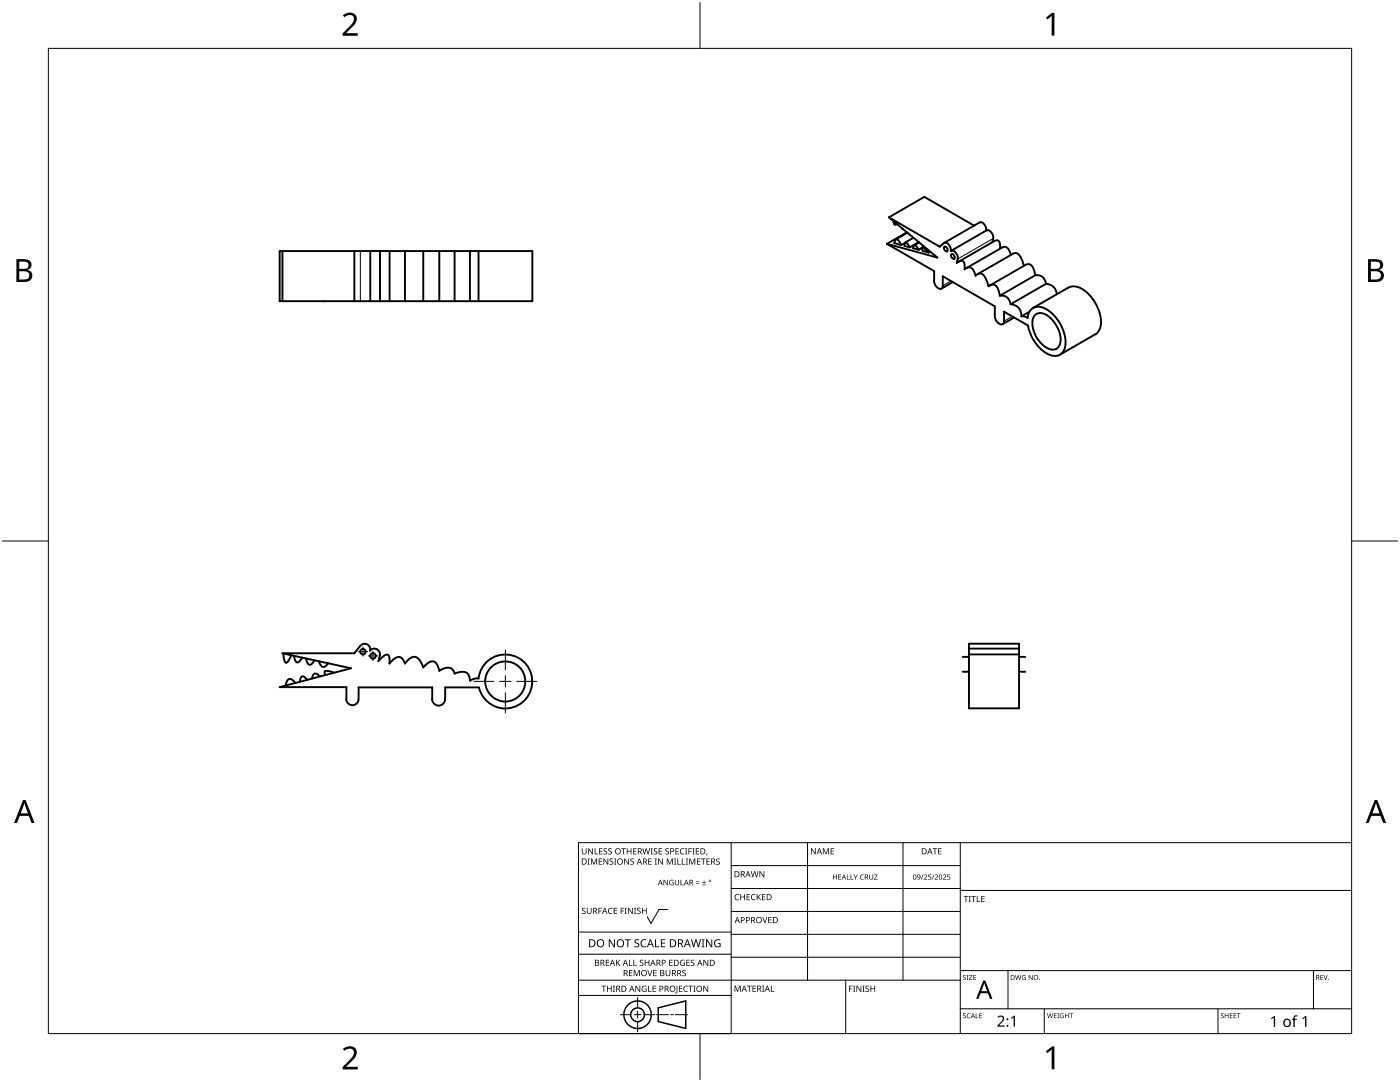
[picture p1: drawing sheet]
<svg xmlns="http://www.w3.org/2000/svg" width="279mm" height="216mm" viewBox="0 0 279 216" stroke-linecap="round" stroke-linejoin="round" font-family="sans-serif">
<g fill="none" stroke="#000" stroke-width=".38">
<path d="M55.8 50.1h50.4v10h-50.4zM56.4 50.1v10M70.7 50.1v10M73.9 50.1v10M75.8 50.1v10M77.8 50.1v10M80.8 50.1v10M84.5 50.1v10M87.7 50.1v10M90.7 50.1v10M93.8 50.1v10M95.5 50.1v10"/>
<path d="M177 48.7l9.4 5.4v1.8M177.4 43.4l9.7 8-10.1-2.7M177.4 43.4l7.1-4.1 9.9 5.7M177.4 43.4l10.2 5.8 .8-.7a1.3 1.3 0 0 1 1.3 1.6h.1a1.31 1.31 0 0 1 1.3 1.6l-.2 .8 .4-.3M178.3 44.1l.2 .7 .4-.1M178.7 47.9l.1-.2a.85 .85 0 0 1 .8 .7l.3 .5-1.4-.4zM179 44.7l-.3 .1M180 45.5l.3 .3M180.6 48.5l-.7 .4M180.7 48.4l.4 .2 .5 .8-1.1-.3zM181 46.4l-4 2.3M181.1 46.4l-2.3 1.3"/>
<path d="M182.3 47.4l-1.6 1M182.4 49h.3l.6 .8-1.1-.3zM183.4 48.3l-1.8 1.1M183.4 48.4l-.9 .5M184 49.5l-.7 .3M184 49.4l.3 .1 1.1 .9-1.3-.3zM184.4 49.2l-.4 .2M185.7 50.2l-.3 .2M186.4 55.9a1.59 1.59 0 0 0 1.5 1.7l.2-.5M188.1 57v-1.9l10.4 6 .1 2.2a1.49 1.49 0 0 0 1.5 1.4l.3-.6M188.5 49.2a.61 .61 0 0 1 .5 1 .64 .64 0 0 1-.5-1zM189.9 50.7a.64 .64 0 0 1 .5 .9 .61 .61 0 0 1-.5-.9z"/>
<path d="M190.2 56.3l-2.3 1.3M191.3 52.2l.7-.2a1.48 1.48 0 0 1 .5 1.8l.4-.3M192.9 53.5a1.05 1.05 0 0 1 1.6 .9l.2 .6 .3-.2a.96 .96 0 0 1 1.5 .3l.8 2 .2-.1M195.5 44.4a1.29 1.29 0 0 1 1.4 1.4l-.1 .2M195.5 44.4l-7 4.1M197.5 57a1.05 1.05 0 0 1 1.7 .7l.3 1.3M198.2 47.6a1.41 1.41 0 0 0-1.3-1.6l-7.1 4M198.2 47.6l-.2 .7M199.5 59a1.82 1.82 0 0 1 2.2 1.7M199.6 49.6a1.42 1.42 0 0 0-.5-1.6l-.8 .2-7 4M201.7 50.9a1.62 1.62 0 0 0-1.4-1.6l-7.4 4.2M204.3 53a3.8 3.8 0 0 0-1.4-2.5l-.7 .1-7.1 4.1"/>
<path d="M206.6 54.9a2.55 2.55 0 0 0-1.2-2.2l-.8 .2-7.1 4.1M206.6 54.9a1.82 1.82 0 0 1 2.2 1.7M206.6 54.9l-7.1 4.1M208.8 56.6a2.18 2.18 0 0 1 2.1 2.1M208.8 56.6l-7.1 4.1M213.2 57.4a3.2 3.2 0 0 1 3.7 .9 8 8 0 0 1 2.7 7l-.5 1.1-.5 .3-7 4.1M213.2 57.4l-7 4M64.7 60.1v.1M201.7 60.7a2.22 2.22 0 0 1 2.2 2.4M202.4 63.4l-2.3 1.3M203.9 63.1l.7 .1 .5 .3M205.1 63.5a2.23 2.23 0 0 1 1.1-2 2.23 2.23 0 0 1 2.3 0 8 8 0 0 1 4 7.9 2.14 2.14 0 0 1-3.3 1.3 8.3 8.3 0 0 1-4.1-5.7l-4.7-2.8v1.9"/>
<path d="M205.4 62.2l-1.5 .9M206.5 63a2.05 2.05 0 0 1 2.9 .2 6.2 6.2 0 0 1 2.2 5.1 1.65 1.65 0 0 1-1 1.4 1.65 1.65 0 0 1-1.7-.3 5.7 5.7 0 0 1-2.7-6zM56.5 130.4a1.82 1.82 0 0 0 .7 1.8l.5-.5 .4-1M58.7 130.9a1.13 1.13 0 0 0 .8 1.3l.8-1M59 136.3a1.17 1.17 0 0 0-1.5-.7l-.5 1.2M61 131.4a1.19 1.19 0 0 0 1 1.2l.8-.8M61.3 135.6a1.03 1.03 0 0 0-1.2-.5l-.2 .9M63.6 131.9a1.22 1.22 0 0 0 1.1 1.2l.8-.7M63.9 135a1 1 0 0 0-1.3-.5l-.3 .9M66.7 134.2l-.6-.2a1.02 1.02 0 0 0-1.4 .1l.3 .6M71.6 139.5v-2.3h14.7v2.3M71.9 128.9a1.1 1.1 0 0 1 1.3-.3 1.1 1.1 0 0 1 .6 1.2 1.13 1.13 0 0 1 1.4-.3 1.13 1.13 0 0 1 .6 1.3l-.3 1.1a2.77 2.77 0 0 1 1.8-1.3 1.58 1.58 0 0 1 .4 1.8 2.42 2.42 0 0 1 2.1-1.3l.4 .2 .6 1.1a2.35 2.35 0 0 1 2.1-1.3 2.86 2.86 0 0 1 1.6 2.1 2.49 2.49 0 0 1 2-1.2 2.15 2.15 0 0 1 1.2 1.9 2.27 2.27 0 0 1 2.5-.4l.5 .9a2.21 2.21 0 0 1 2.8 .3l.3 1.1 .8-.3 .9-.1a5.4 5.4 0 0 1 8.1-4 5.4 5.4 0 0 1 .4 9 5.4 5.4 0 0 1-8.4-3.2"/>
<path d="M71.9 128.9l-1.2 1.5h-14.3l13.6 2.9-14.2 3.8h13.3v2.3a1.21 1.21 0 0 0 1.1 1.3 1.21 1.21 0 0 0 1.3-1.2M86.2 139.5a1.29 1.29 0 0 0 1.3 1.3 1.29 1.29 0 0 0 1.3-1.3M95.6 137.2h-6.7v2.3M192.1 131.1h1.3M192.1 134h1.3M193.4 133.9h-.1M193.4 128.4h10v12.9h-10zM203.4 131.1h1.2M203.4 134h1.2M203.4 129.4h-10M203.4 130.6h-10"/>
<circle cx="72.4" cy="130" r=".53"/>
<circle cx="74.4" cy="130.9" r=".54"/>
<circle cx="100.8" cy="136" r="4"/>
</g>
<path d="M71.9 50.1v10M189.8 56.1l-1.7 .9M198.2 47.6l-7.1 4.1M202 63.1l-1.6 1" fill="none" stroke="#000" stroke-width=".2"/>
<path d="M9.7 9.7h260v196.5h-260z" fill="none" stroke="#000" stroke-width=".2"/>
<path d="M139.7 .5v9.2M.5 108h9.2M269.7 108h9.2M139.7 206.2v9.2" fill="none" stroke="#000" stroke-width=".2"/>
<g fill="#000">
<path d="M68.4 3.1a1.64 1.64 0 0 1 2.8 .4 2.52 2.52 0 0 1-1.2 2.2l-.9 .9h2.3v.5h-3v-.4l1.2-1.2a1.95 1.95 0 0 0 .9-2.2 1.23 1.23 0 0 0-1.8 .1zM208.7 3.5l1.3-.9h.4v4.5h-.5v-4l-.9 .8zM68.4 209.3a1.64 1.64 0 0 1 2.8 .4 2.52 2.52 0 0 1-1.2 2.2l-.9 1h2.3v.5h-3v-.5l1.2-1.2a1.95 1.95 0 0 0 .9-2.1 1.23 1.23 0 0 0-1.8 .1zM208.7 209.8l1.3-1h.4v4.6h-.5v-4l-.9 .7z"/>
<path d="M3.3 51.7h1.3a1.28 1.28 0 0 1 1.7 1.3 1.04 1.04 0 0 1-.9 .9 1.23 1.23 0 0 1 1 1.5 1.23 1.23 0 0 1-1.5 .9h-1.6zM3.8 54.1v1.7h1a.86 .86 0 0 0 1-.9 .86 .86 0 0 0-1.1-.8zM3.8 52.2v1.4h.9a.78 .78 0 0 0 1-.7 .78 .78 0 0 0-1.1-.7z"/>
<path d="M273 51.7h1.3a1.28 1.28 0 0 1 1.7 1.3 1.04 1.04 0 0 1-.8 .9 1.23 1.23 0 0 1 1 1.5 1.23 1.23 0 0 1-1.6 .9h-1.6zM273.6 54.1v1.7h.9a.86 .86 0 0 0 1.1-.9 .86 .86 0 0 0-1.1-.8zM273.6 52.2v1.4h.8a.78 .78 0 0 0 1-.7 .78 .78 0 0 0-1.1-.7z"/>
<path d="M4.6 159.6h.5l1.8 4.6h-.6l-.6-1.4h-1.8l-.5 1.4h-.6zM4.8 160.2l-.7 2.1h1.5z"/>
<path d="M274.3 159.6h.6l1.7 4.6h-.6l-.5-1.4h-1.8l-.6 1.4h-.5zM274.6 160.2l-.7 2.1h1.4z"/>
</g>
<g fill="none" stroke="#000" stroke-width=".2">
<path d="M145.9 168.1v38.1h-30.5v-38.1h154.3M145.9 172.7h45.7M145.9 177.3h45.7M161.2 168.1v27.5M180.2 168.1v27.5M191.6 168.1v38.1M191.6 177.7h78.1M115.4 198.6h30.5M115.4 195.6h76.2M115.4 190.4h30.5M115.4 186h30.5M127.3 199v2.1"/>
<path d="M133.2 181.5h-1.7l-1.6 2.8-.7-1.4M145.9 181.9h45.7M145.9 186.4h45.7M145.9 191h45.7M168.8 195.6v10.6M191.6 193.7h78.1M201.2 193.7v7.6M262.1 193.7v7.6M123.8 202.5h2.1M126.6 202.5h1.3M127.3 201.8v1.4M127.3 203.8v2.1"/>
<path d="M128.6 202.5h2.1M131 202.5h2.4M133.8 202.5h.6M134.8 202.5h2.4M191.6 201.3h78.1M208.4 201.3v4.9M243.1 201.3v4.9"/>
</g>
<g fill="#000">
<path d="M116.1 169.3h.2v.8a.32 .32 0 0 0 .3 .3 .32 .32 0 0 0 .3-.3v-.8h.2v.8a.47 .47 0 0 1-.5 .4 .47 .47 0 0 1-.5-.5zM117.3 171.3h.4l-.1 .1v1l.1 .1h-.4l.1-.1v-1zM117.4 169.3h.2l.6 1v-1h.1v1.2h-.1l-.7-1v1h-.1zM117.9 171.3h.3l.3 1 .4-1h.3v1.2h-.2v-1l-.4 1h-.1l-.4-1v1h-.2zM118.7 169.3h.1v1h.6v.2h-.7zM119.5 171.3h.7v.1h-.6v.4h.5v.2h-.5v.4h.6v.1h-.7zM119.6 169.3h.6v.1h-.5v.4h.5v.1h-.5v.4h.5v.2h-.6zM120.5 169.4l.4-.1h.3l-.1 .1a.25 .25 0 0 0-.4-.1 .25 .25 0 0 0 0 .4l.4 .3 .1 .2-.3 .3-.5-.1v-.1h.2a.27 .27 0 0 0 .4-.1 .27 .27 0 0 0-.3-.3l-.2-.2zM120.4 171.3h.2l.7 1-.1-1h.2v1.2h-.2l-.6-1v1h-.2zM121.4 169.4l.5-.1h.2v.1a.25 .25 0 0 0-.4-.1 .25 .25 0 0 0 0 .4l.4 .3v.2l-.2 .3-.5-.1v-.1h.1a.27 .27 0 0 0 .5-.1 .27 .27 0 0 0-.4-.3l-.2-.2zM121.7 171.4l.4-.1 .3 .1-.1 .1a.25 .25 0 0 0-.4-.1 .25 .25 0 0 0 0 .4 .42 .42 0 0 1 .5 .5 .42 .42 0 0 1-.7 .2l-.1-.2 .2 .1a.27 .27 0 0 0 .5-.2 .27 .27 0 0 0-.4-.3l-.2-.2zM122.6 171.3h.4l-.1 .1v1l.1 .1h-.4l.1-.1v-1z"/>
<path d="M124 169.3h.9v.1h-.4v1.1h-.1v-1.1h-.4zM124.6 171.3h.1l.7 1v-1h.1v1.2h-.2l-.6-1v1h-.1zM125.1 169.3h.1v.5h.7v-.5h.1v1.2h-.1v-.6h-.7v.6h-.1zM125.8 171.4l.5-.1 .2 .1v.1a.25 .25 0 0 0-.4-.1 .25 .25 0 0 0 0 .4 .42 .42 0 0 1 .4 .5 .42 .42 0 0 1-.7 .2v-.2l.1 .1a.27 .27 0 0 0 .5-.2 .27 .27 0 0 0-.4-.3l-.2-.2zM126.4 169.3h.6v.1h-.5v.4h.5v.1h-.5v.4h.5v.2h-.6zM128.2 169.3h.2l.2 1 .3-1h.2l.2 1 .3-1h.1l-.3 1.2h-.1l-.3-1.1-.3 1.1h-.2zM129.4 171.3h.7v.1h-.6v.4h.5v.2h-.5v.4h.6v.1h-.7zM129.8 169.3h.5l-.2 .1v1l.2 .1h-.5l.2-.1v-1zM130.7 171.3h.4l-.1 .1v1l.1 .1h-.4l.1-.1v-1zM130.5 169.4l.4-.1h.3l-.1 .1a.25 .25 0 0 0-.4-.1 .25 .25 0 0 0 0 .4l.4 .3 .1 .2-.2 .3-.6-.1v-.1h.2a.27 .27 0 0 0 .4-.1 .27 .27 0 0 0-.3-.3l-.2-.2zM131.4 169.3h.7v.1h-.5v.4h.5v.1h-.5v.4h.5v.2h-.7zM131.3 171.3h.2l.7 1v-1h.1v1.2h-.2l-.6-1v1h-.2z"/>
<path d="M132.4 175.6h.2l.6 .9v-.9h.1v1h-.2l-.6-.9v.9h-.1zM132.8 169.4l.4-.1h.3l-.1 .1a.25 .25 0 0 0-.3-.1 .25 .25 0 0 0 0 .4l.4 .3v.2l-.2 .3-.5-.1v-.1h.1a.27 .27 0 0 0 .5-.1 .27 .27 0 0 0-.4-.3l-.2-.2zM133.1 171.3h.2l.4 1 .4-1h.2v1.2h-.2v-1l-.4 1h-.1l-.4-1v1h-.1zM133.7 175.7l.5-.2 .2 .1v.1a.45 .45 0 0 0-.7 .4 .45 .45 0 0 0 .6 .4v-.3h-.2v-.1h.3v.5a.6 .6 0 0 1-.8-.1 .6 .6 0 0 1 .1-.8zM134.5 171.3h.5l-.2 .1v1l.2 .1h-.5l.2-.1v-1zM135.2 171.3h.1v1.1h.6v.1h-.7zM134.8 169.3h.7v.1h-.6v.4h.5v.1h-.5v.4h.6v.2h-.7zM134.7 175.6h.1v.7a.28 .28 0 0 0 .3 .2 .28 .28 0 0 0 .3-.2v-.7h.1v.7a.42 .42 0 0 1-.4 .4 .42 .42 0 0 1-.4-.4zM135.8 175.6h.2v.9h.4v.1h-.6zM136.1 171.3h.1v1.1h.6v.1h-.7zM135.8 169.4l.4-.1h.4l-.1 .1h-.2a.49 .49 0 0 0-.4 .6 .49 .49 0 0 0 .7 .3 .52 .52 0 0 1-.7 .1 .52 .52 0 0 1-.2-.6zM136.7 169.3h.5l-.2 .1v1l.2 .1h-.5l.2-.1v-1z"/>
<path d="M136.9 171.3h.4l-.1 .1v1l.1 .1h-.4l.1-.1v-1zM137.4 169.3h.7v.1h-.6v.4h.5v.2h-.5v.5h-.1zM137.5 171.3h.3l.3 1 .4-1h.3v1.2h-.2v-1l-.4 1h-.1l-.4-1v1h-.2zM138.2 169.3h.4l-.1 .1v1l.1 .1h-.4l.1-.1v-1zM138.9 176.2h.7v.1h-.7zM138.9 175.9h.7v.1h-.7zM138.9 169.3h.6v.1h-.5v.4h.5v.1h-.5v.4h.5v.2h-.6zM139.1 171.3h.7v.1h-.6v.4h.5v.2h-.5v.4h.6v.1h-.7zM140.1 176.5h.8v.1h-.8zM139.9 171.3h.9v.1h-.4v1.1h-.1v-1.1h-.4zM140.5 175.7h.1v.3h.3v.2h-.3v.3h-.1v-.3h-.4v-.2h.4zM141 170.3h.2l-.3 .4z"/>
<path d="M141 171.3h.7v.1h-.6v.4h.5v.2h-.5v.4h.6v.1h-.7zM143 171.4l.4-.1 .2 .1v.1a.25 .25 0 0 0-.4-.1 .25 .25 0 0 0 0 .4 .42 .42 0 0 1 .5 .5 .42 .42 0 0 1-.7 .2l-.1-.2 .2 .1a.27 .27 0 0 0 .4-.2 .27 .27 0 0 0-.3-.3l-.3-.2zM146.8 178.6l.4-.2 .3 .1v.1a.49 .49 0 0 0-.7 .4 .49 .49 0 0 0 .7 .5 .52 .52 0 0 1-.7 0 .52 .52 0 0 1-.2-.6zM147.7 178.4h.2v.5h.6v-.5h.2v1.2h-.2v-.5h-.6v.5h-.2zM149 178.4h.7v.1h-.5v.4h.4v.2h-.4v.4h.5v.1h-.7zM150 178.6l.5-.2 .3 .1-.1 .1a.49 .49 0 0 0-.7 .4 .49 .49 0 0 0 .8 .5 .52 .52 0 0 1-.7 0 .52 .52 0 0 1-.2-.6zM149.8 173.8h.2l.3 1.1 .2-1.1h.2l.3 1.1 .2-1.1h.2l-.3 1.2h-.2l-.3-1-.3 1h-.1zM151 178.4h.2v.6l.5-.6h.2l-.5 .5 .5 .7h-.2l-.4-.6-.1 .6h-.2zM151.6 173.8h.1l.7 1v-1h.1v1.2h-.1l-.7-1v1h-.1zM152.1 178.4h.7v.1h-.6v.4h.5v.2h-.5v.4h.6v.1h-.7zM161.8 169.3h.2l.7 1v-1h.1v1.2h-.2l-.6-1v1h-.2zM164.2 169.3h.2l.4 .9 .4-.9h.2v1.2h-.1v-1.1l-.4 1.1h-.1l-.4-1.1v1.1h-.2z"/>
<path d="M165.8 169.3h.6v.1h-.5v.4h.5v.1h-.5v.4h.5v.2h-.6zM166.2 174.5h.2v.4h.5v-.4h.1v1h-.1v-.5h-.5v.5h-.2zM167.3 174.5h.6v.1h-.5v.3h.4v.1h-.4v.4h.5v.1h-.6zM169 174.5h.1v.9h.5v.1h-.6zM169.8 174.5h.1v.9h.4v.1h-.5zM170.4 174.5h.1l.3 .5 .2-.5h.2l-.4 .6v.4h-.1v-.4zM171.8 174.6l.4-.1h.2v.2a.41 .41 0 0 0-.6 .3 .41 .41 0 0 0 .6 .4 .48 .48 0 0 1-.7-.1 .48 .48 0 0 1 .1-.7zM173.5 174.5h.1v.7a.26 .26 0 0 0 .3 .2 .26 .26 0 0 0 .2-.2v-.7h.2v.7a.39 .39 0 0 1-.4 .3 .39 .39 0 0 1-.4-.3zM174.5 174.5h.6l-.5 .9h.5v.1h-.7l.6-.9h-.5zM184.2 174.5h.1l-.4 1h-.1zM184.4 174.6a.37 .37 0 0 1 .6 0 .37 .37 0 0 1-.3 .6l-.2 .2h.5v.1h-.6l.2-.4a.27 .27 0 0 0 .3-.3 .27 .27 0 0 0-.3-.2zM185.3 174.5h.5v.1h-.4v.3a.34 .34 0 0 1 .4 .2 .34 .34 0 0 1-.1 .4 .34 .34 0 0 1-.5-.1 .27 .27 0 0 0 .4 .1 .27 .27 0 0 0 .1-.4 .27 .27 0 0 0-.4-.1z"/>
<path d="M186.3 174.5h.2l-.4 1h-.1zM186.1 169.3h.9v.1h-.3v1.1h-.2v-1.1h-.4zM186.6 174.6a.37 .37 0 0 1 .6 0 .37 .37 0 0 1-.3 .6l-.2 .2h.5v.1h-.7l.3-.4a.27 .27 0 0 0 .3-.3 .27 .27 0 0 0-.4-.2zM187.2 169.3h.7v.1h-.5v.4h.5v.1h-.5v.4h.5v.2h-.7zM188.2 174.6a.37 .37 0 0 1 .6 0 .37 .37 0 0 1-.3 .6l-.2 .2h.5v.1h-.6l.2-.4a.27 .27 0 0 0 .3-.3 .27 .27 0 0 0-.3-.2zM189.1 174.5h.5v.1h-.4v.3h.1a.33 .33 0 0 1 .3 .5 .33 .33 0 0 1-.6 0 .27 .27 0 0 0 .4 .1 .27 .27 0 0 0 .1-.4 .27 .27 0 0 0-.4-.1zM192.3 178.8h.9v.1h-.3v1.1h-.2v-1.1h-.4zM193.3 178.8h.5l-.2 .1v1l.2 .1h-.5l.2-.1v-1zM193.8 178.8h1v.1h-.4v1.1h-.2v-1.1h-.4zM194.9 178.8h.2v1.1h.5v.1h-.7zM195.8 178.8h.7v.1h-.5v.4h.5v.1h-.5v.5h.5v.1h-.7zM116.2 181.3l.4-.2 .3 .1-.1 .1a.25 .25 0 0 0-.4-.1 .25 .25 0 0 0 0 .4l.4 .2 .1 .3-.3 .3-.5-.1v-.1h.2a.27 .27 0 0 0 .4-.1 .27 .27 0 0 0-.3-.3l-.2-.2z"/>
<path d="M117.1 181.1h.2v.8a.32 .32 0 0 0 .3 .3 .32 .32 0 0 0 .3-.3v-.8h.2v.8a.47 .47 0 0 1-.5 .5 .47 .47 0 0 1-.5-.5zM119.4 181.1h.7v.2h-.5v.4h.5v.1h-.5v.6h-.2zM120 196.7h1v.1h-.4v1.1h-.2v-1.1h-.4zM120.9 191.5h.7v.1h-.5v.4h.4v.2h-.4v.4h.5v.1h-.7zM121.5 181.3l.4-.2 .4 .1-.1 .1a.49 .49 0 0 0-.7 .5 .49 .49 0 0 0 .7 .4 .52 .52 0 0 1-.6 .1 .52 .52 0 0 1-.3-.6zM121.1 196.7h.2v.5h.6v-.5h.2v1.2h-.2v-.6h-.6v.6h-.2zM121.5 187.4h.2l.9 1.3v-1.3h.1v1.6h-.2l-.8-1.3v1.3h-.2zM122.3 196.7h.4l-.1 .1v1l.1 .1h-.4l.2-.1v-1zM122.5 181.1h.7v.2h-.6v.4h.5v.1h-.5v.4h.6v.2h-.7zM122.9 191.5h.2v.6l.5-.6h.2l-.5 .5 .5 .7h-.2l-.4-.6-.1 .6h-.2zM123.9 181.1h.6v.2h-.5v.4h.5v.1h-.5v.6h-.1zM124.7 181.1h.4l-.2 .2v.9l.2 .2h-.4l.1-.2v-.9z"/>
<path d="M124.7 187.4h1.2v.2h-.5v1.4h-.2v-1.4h-.5zM125.5 191.5h.2v1.1h.5v.1h-.7zM125.5 193.6h.7v.1h-.5v.4h.5v.1h-.5v.4h.5v.2h-.7zM125.3 181.1h.2l.7 1.1-.1-1.1h.2v1.3h-.2l-.6-1v1h-.2zM126.4 191.5h.2v1.1h.5v.1h-.7zM126.5 181.1h.5l-.2 .2v.9l.2 .2h-.5l.2-.2v-.9zM126.5 193.6h.2l.4 1 .4-1h.2v1.2h-.2v-1.1l-.4 1.1h-.1l-.4-1.1v1.1h-.1zM126.7 187.6l.3-.2 .6 .1-.2 .1a.33 .33 0 0 0-.6 .2 .33 .33 0 0 0 .4 .4 .47 .47 0 0 1 .4 .6 .47 .47 0 0 1-.7 .2h-.3v-.2h.2a.35 .35 0 0 0 .6-.2 .35 .35 0 0 0-.5-.4l-.3-.2zM126.8 196.7h.2l.6 1v-1h.2v1.2h-.2l-.7-1 .1 1h-.2zM127.2 181.3l.4-.2 .3 .1-.1 .1a.25 .25 0 0 0-.4-.1 .25 .25 0 0 0 0 .4l.4 .2 .1 .3-.3 .3-.5-.1v-.1h.2a.27 .27 0 0 0 .4-.1 .27 .27 0 0 0-.3-.3l-.2-.2zM127.7 191.6l.5-.1 .2 .1v.1a.25 .25 0 0 0-.4-.1 .25 .25 0 0 0 0 .4l.4 .2v.3l-.2 .2h-.5v-.2l.1 .1a.27 .27 0 0 0 .5-.2 .27 .27 0 0 0-.4-.3l-.2-.2zM128 187.6l.6-.2 .4 .1v.2a.64 .64 0 0 0-1 .5 .64 .64 0 0 0 1 .6v.2a.83 .83 0 0 1-1.1-.3 .83 .83 0 0 1 .1-1.1z"/>
<path d="M128.2 196.8l.6-.1 .2 .1v.1a.5 .5 0 0 0-.8 .4 .5 .5 0 0 0 .7 .5v-.4h-.3v-.1h.4v.6a.66 .66 0 0 1-.8-.2 .66 .66 0 0 1 0-.9zM128.1 181.1h.2v.6h.6v-.6h.2v1.3h-.2v-.6h-.6v.6h-.2zM129.2 193.6h.1l.4 1 .3-1h.2l-.4 1.2h-.2zM129.3 196.7h.2v1.1h.5v.1h-.7zM128.7 191.5h.1v.5h.6v-.5h.2v1.2h-.2v-.5h-.6v.5h-.1zM130.7 187.4h.2v1.4h.7v.2h-.9zM130.2 196.7h.7v.1h-.5v.4h.5v.1h-.5v.5h.5v.1h-.7zM130.4 193.6h.6v.1h-.5v.4h.5v.1h-.5v.4h.5v.2h-.6zM131.9 187.4h.9v.2h-.7v.5h.6v.2h-.6v.5h.7v.2h-.9zM132.8 193.6h.2v.7a.32 .32 0 0 0 .3 .4 .32 .32 0 0 0 .3-.4v-.7h.2v.7a.47 .47 0 0 1-.5 .5 .47 .47 0 0 1-.5-.5zM133.5 191.5h.7v.1h-.5v.4h.5v.2h-.5v.4h.5v.1h-.7zM135 196.7h.2v1.3l-.1 .2h-.3l-.1-.1 .3-.2z"/>
<path d="M135.5 196.7h.7v.1h-.5v.4h.4v.1h-.4v.5h.5v.1h-.7zM135.8 191.7l.5-.2 .4 .1-.1 .1a.5 .5 0 0 0-.8 .4 .5 .5 0 0 0 .7 .5v-.4h-.2v-.1h.4v.6a.66 .66 0 0 1-.9-.1 .66 .66 0 0 1 0-.9zM136.2 193.7l.4-.2 .3 .1-.1 .1a.25 .25 0 0 0-.4-.1 .25 .25 0 0 0 0 .4 .42 .42 0 0 1 .5 .6 .42 .42 0 0 1-.7 .2l-.1-.2h.2a.27 .27 0 0 0 .5-.1 .27 .27 0 0 0-.4-.3l-.2-.2zM136.5 196.8l.5-.1 .3 .1-.1 .1a.49 .49 0 0 0-.7 .4 .49 .49 0 0 0 .8 .4 .52 .52 0 0 1-.7 .1 .52 .52 0 0 1-.2-.6zM137 191.5h.7v.1h-.6v.4h.5v.2h-.5v.4h.6v.1h-.7zM137.4 196.7h.9v.1h-.4v1.1h-.1v-1.1h-.4zM137.9 191.6l.4-.1 .3 .1-.1 .1a.25 .25 0 0 0-.4-.1 .25 .25 0 0 0 0 .4l.4 .2 .1 .3-.2 .2h-.6v-.2l.2 .1a.27 .27 0 0 0 .5-.2 .27 .27 0 0 0-.4-.3l-.2-.2zM138.4 196.7h.4l-.1 .1v1l.1 .1h-.4l.1-.1v-1zM137.9 187.4h.2l.3 1.4 .4-1.4h.2l.4 1.4 .3-1.4h.2l-.4 1.6h-.2l-.4-1.3-.4 1.3h-.2zM140 187.4h.6l-.2 .2v1.3l.2 .1h-.6l.2-.1v-1.3zM140.4 196.7h.1l.7 1v-1h.1v1.2h-.1l-.7-1v1h-.1zM140.4 191.5h.2l.6 1v-1h.1v1.2h-.1l-.7-1v1h-.1z"/>
<path d="M140.9 187.4h.2l.9 1.3v-1.3h.2v1.6h-.3l-.8-1.3v1.3h-.2zM142.7 187.6l.7-.2 .4 .1-.1 .2a.65 .65 0 0 0-1 .5 .65 .65 0 0 0 .9 .6v-.4h-.3v-.2h.5v.7a.86 .86 0 0 1-1.1-.1 .86 .86 0 0 1 0-1.2zM146.6 196.7h.2l.4 1 .4-1h.2v1.2h-.1v-1.1l-.4 1.1h-.2l-.4-1.1v1.1h-.1zM149.1 196.7h.9v.1h-.4v1.1h-.1v-1.1h-.4zM150.2 196.7h.7v.1h-.6v.4h.5v.1h-.5v.5h.6v.1h-.7zM152.1 183h.2l.3 1 .4-1h.2l-.5 1.2h-.1zM152.1 196.7h.4l-.1 .1v1l.1 .1h-.4l.1-.1v-1zM153.8 196.7h.2v1.1h.5v.1h-.7zM153.3 183h.7v.1h-.5v.4h.5v.1h-.5v.5h.5v.1h-.7zM169.5 196.7h.6v.1h-.5v.5h.5v.1h-.5v.5h-.1zM170.2 196.7h.5l-.2 .1v1l.2 .1h-.5l.2-.1v-1zM170.9 196.7h.2l.6 1v-1h.2v1.2h-.2l-.6-1v1h-.2z"/>
<path d="M172.1 196.7h.5l-.2 .1v1l.2 .1h-.5l.2-.1v-1zM172.8 196.8l.4-.1h.2v.2a.25 .25 0 0 0-.4-.1 .25 .25 0 0 0 0 .4l.4 .2 .1 .3-.3 .2h-.5v-.2l.2 .1a.27 .27 0 0 0 .4-.2 .27 .27 0 0 0-.3-.3l-.3-.2zM173.7 196.7h.2v.5h.6v-.5h.2v1.2h-.2v-.6h-.6v.6h-.2zM192.2 194.7l.4-.1h.2l-.1 .1a.24 .24 0 0 0-.3 0 .24 .24 0 0 0-.1 .3 .24 .24 0 0 0 .4 .1l.1 .1-.1 .3h-.4l-.1-.1a.24 .24 0 0 0 .3 .1 .24 .24 0 0 0 .1-.3l-.4-.3zM192.9 194.6h.4l-.1 .1v.7l.1 .1h-.4l.1-.1v-.7zM193.4 194.6h.6l-.5 .8h.6v.1h-.7l.5-.8h-.5zM194.2 194.6h.6v.1h-.4v.3h.4v.1h-.4v.3h.4v.1h-.6zM202.6 194.6h.1l.2 .8 .2-.8h.2l.2 .8 .2-.8h.1l-.2 .9h-.2l-.2-.8-.2 .8h-.2zM204.1 194.7l.3-.1h.3l-.1 .1a.4 .4 0 0 0-.6 .4 .4 .4 0 0 0 .6 .3v-.3l-.2-.1h.3v.5a.53 .53 0 0 1-.7-.1 .53 .53 0 0 1 .1-.7zM205.3 194.6h.2l.5 .8v-.8h.1v.9h-.2l-.5-.8v.8h-.1zM263.5 194.6h.6v.1h-.5v.3h.4v.1h-.4v.3h.5v.1h-.6zM264.1 194.6h.2l.2 .8 .3-.8h.2l-.4 .9h-.1z"/>
<path d="M192.2 202.3l.4-.1h.2l-.1 .1a.24 .24 0 0 0-.3 0 .24 .24 0 0 0-.1 .3 .24 .24 0 0 0 .4 .1l.1 .2-.1 .2-.4 .1-.1-.2a.24 .24 0 0 0 .3 .1 .24 .24 0 0 0 .1-.3l-.4-.2zM193.1 202.3l.6-.1-.3 .1a.4 .4 0 0 0-.3 .5 .4 .4 0 0 0 .5 .2 .46 .46 0 0 1-.6 0 .46 .46 0 0 1 .1-.7zM194.7 202.2h.1v.8h.5v.2h-.6zM195.4 202.2h.6v.1h-.4v.3h.4v.1h-.4v.4h.4v.1h-.6zM199.1 202.9a.76 .76 0 0 1 1.2 0 .76 .76 0 0 1-.3 1.1l-.6 .6h1.1v.3h-1.5v-.3l.8-.8a.52 .52 0 0 0 .3-.8 .52 .52 0 0 0-.9 .1zM201.7 203.1l.6-.4h.3v2.2h-.3v-1.9l-.4 .3zM209 202.2h.1l.2 .8 .2-.8h.1l.3 .8 .2-.8h.1l-.3 1h-.1l-.2-.9-.3 .9h-.1zM210.3 202.2h.6v.1h-.4v.3h.3v.1h-.3v.4h.4v.1h-.6zM211 202.2h.4l-.2 .1v.8l.2 .1h-.4l.1-.1v-.8zM211.6 202.3l.7-.1-.1 .1a.4 .4 0 0 0-.6 .4 .4 .4 0 0 0 .6 .3v-.2l-.2-.2h.3v.5a.53 .53 0 0 1-.7-.1 .53 .53 0 0 1 0-.7zM212.5 202.2h.2v.4h.5v-.4h.1v1h-.1v-.5h-.5v.5h-.2zM213.4 202.2h.8v.1h-.3v.9h-.2v-.9h-.3z"/>
<path d="M243.7 202.3l.3-.1h.2v.1a.24 .24 0 0 0-.3 0 .24 .24 0 0 0-.1 .3 .24 .24 0 0 0 .3 .1l.1 .2-.1 .2-.4 .1-.1-.2a.24 .24 0 0 0 .4 .1 .24 .24 0 0 0 0-.3l-.3-.2zM244.4 202.2h.2v.4h.5v-.4h.1v1h-.1v-.5h-.5v.5h-.2zM245.4 202.2h.6v.1h-.4v.3h.4v.1h-.4v.4h.4v.1h-.6zM246.2 202.2h.5v.1h-.4v.3h.4v.1h-.4v.4h.4v.1h-.5zM246.8 202.2h.8v.1h-.3v.9h-.2v-.9h-.3zM253.7 203.2l.6-.5h.2v2.2h-.3v-1.9l-.4 .4zM258.2 202.7l.3-.1h.5l-.1 .3-.4-.1-.1 .2v.3h.4v.2h-.4v1.4h-.3v-1.4h-.3l.3-.2zM259.9 203.2l.6-.5h.2v2.2h-.2v-1.9l-.5 .4z"/>
<path d="M116.1 171.3h.4a.61 .61 0 0 1 .6 .6 .61 .61 0 0 1-.6 .6h-.4zM116.3 171.4v1h.1a.48 .48 0 0 0 .5-.5 .48 .48 0 0 0-.4-.5z"/>
<path d="M122.7 169.9a.61 .61 0 0 1 1.2 0 .61 .61 0 0 1-1.2 0zM123 169.5a.47 .47 0 0 0-.1 .7 .47 .47 0 0 0 .8 0v-.1a.45 .45 0 0 0-.1-.6 .45 .45 0 0 0-.6 0z"/>
<path d="M123.1 171.9a.61 .61 0 0 1 1.2 0 .61 .61 0 0 1-1.2 0zM123.5 171.5l-.2 .4a.45 .45 0 0 0 .7 .4 .45 .45 0 0 0 0-.8l-.2-.1z"/>
<path d="M127.3 169.3h.3a.35 .35 0 0 1 .5 .2 .35 .35 0 0 1-.3 .4l.4 .6h-.2l-.3-.5h-.3v.5h-.1zM127.4 169.4v.4h.2a.23 .23 0 0 0 .3-.2 .23 .23 0 0 0-.3-.2z"/>
<path d="M127.5 171.3h.2l.4 1.2h-.1l-.2-.4h-.4l-.2 .4h-.1zM127.6 171.5l-.2 .5h.4z"/>
<path d="M128.3 171.3h.3a.35 .35 0 0 1 .5 .2 .35 .35 0 0 1-.3 .5l.4 .5h-.2l-.3-.5h-.2v.5h-.2zM128.5 171.4v.5h.1a.23 .23 0 0 0 .3-.2 .23 .23 0 0 0-.3-.3z"/>
<path d="M131.7 175.5h.1l.5 1.1h-.2l-.1-.3h-.4l-.2 .3h-.1zM131.8 175.7l-.2 .5h.4z"/>
<path d="M133.8 169.3h.6l.1 .2-.1 .4-.5 .1v.5h-.1zM133.9 169.4v.5a.29 .29 0 0 0 .5-.3 .29 .29 0 0 0-.5-.2z"/>
<path d="M136.9 175.5h.1l.4 1.1h-.1l-.1-.3h-.5l-.1 .3h-.1zM137 175.7l-.2 .5h.3z"/>
<path d="M137.6 175.6h.3a.31 .31 0 0 1 .4 .2 .31 .31 0 0 1-.2 .4l.3 .4h-.2l-.2-.4h-.3v.4h-.1zM137.7 175.7v.4h.2a.21 .21 0 0 0 .3-.2 .21 .21 0 0 0-.3-.2z"/>
<path d="M139.8 169.3h.4a.54 .54 0 0 1 .6 .6 .56 .56 0 0 1-.7 .6h-.3zM140 169.4v.9h.1a.48 .48 0 0 0 .5-.4 .48 .48 0 0 0-.4-.5z"/>
<path d="M141.4 175.8a.25 .25 0 0 1 .5 0 .25 .25 0 0 1-.5 0zM141.5 175.8a.15 .15 0 0 0 .3 0 .15 .15 0 0 0-.3 0z"/>
<path d="M141.9 171.3h.4a.35 .35 0 0 1 .4 .2 .35 .35 0 0 1-.2 .5l.3 .5h-.2l-.3-.5h-.2v.5h-.2zM142.1 171.4v.5h.2a.23 .23 0 0 0 .2-.2 .23 .23 0 0 0-.2-.3z"/>
<path d="M146.6 173.8h.4a.61 .61 0 0 1 .6 .6 .61 .61 0 0 1-.7 .6h-.3zM146.8 174v.9h.1a.43 .43 0 0 0 .5-.5 .41 .41 0 0 0-.4-.4z"/>
<path d="M147.8 173.8h.4a.35 .35 0 0 1 .4 .3 .35 .35 0 0 1-.2 .4l.3 .5h-.2l-.3-.5h-.2v.5h-.2zM148 174v.4h.2a.23 .23 0 0 0 .3-.2 .23 .23 0 0 0-.3-.2z"/>
<path d="M149.2 173.8h.1l.5 1.2h-.1l-.2-.3h-.5l-.1 .3h-.2zM149.3 174l-.2 .5h.4z"/>
<path d="M153 178.4h.4a.55 .55 0 0 1 .6 .6 .56 .56 0 0 1-.6 .6h-.4zM153.2 178.5v1h.1a.48 .48 0 0 0 .5-.5 .48 .48 0 0 0-.4-.5z"/>
<path d="M163.4 169.2h.2l.5 1.3h-.2l-.2-.4h-.4l-.2 .4h-.1zM163.5 169.4l-.2 .6h.4z"/>
<path d="M168.4 174.5h.1l.4 1h-.2l-.1-.3h-.4l-.1 .3h-.1zM168.4 174.6l-.1 .5h.3z"/>
<path d="M172.6 174.5h.3a.29 .29 0 0 1 .3 .2 .29 .29 0 0 1-.2 .4l.3 .4h-.1l-.3-.4h-.2v.4h-.1zM172.7 174.6v.4h.2a.2 .2 0 0 0 .2-.2 .2 .2 0 0 0-.2-.2z"/>
<path d="M182.3 174.6h.5l.1 .5a.38 .38 0 0 1-.4 .4 .38 .38 0 0 1-.3-.6zM182.4 174.6v.1a.39 .39 0 0 0-.1 .4 .39 .39 0 0 0 .4 .3 .4 .4 0 0 0 .1-.5 .4 .4 0 0 0-.4-.3z"/>
<path d="M183.1 174.6a.49 .49 0 0 1 .6 .3 .49 .49 0 0 1-.3 .6h-.3v-.1h.4l.1-.4a.32 .32 0 0 1-.5 0 .32 .32 0 0 1 0-.4zM183.1 174.8a.25 .25 0 0 0 .5 0 .25 .25 0 0 0-.5 0z"/>
<path d="M184 169.3h.3a.61 .61 0 0 1 .6 .6 .61 .61 0 0 1-.6 .6h-.3zM184.1 169.4v.9h.2a.43 .43 0 0 0 .5-.4 .41 .41 0 0 0-.5-.5z"/>
<path d="M185.5 169.2h.1l.5 1.3h-.1l-.2-.4h-.5l-.1 .4h-.2zM185.6 169.4l-.2 .6h.4z"/>
<path d="M187.5 174.6h.4l.1 .5a.38 .38 0 0 1-.4 .4 .38 .38 0 0 1-.2-.6zM187.6 174.6l-.1 .2a.38 .38 0 0 0 .3 .6 .41 .41 0 0 0 .2-.5 .41 .41 0 0 0-.4-.3z"/>
<path d="M118.4 181.1h.3a.35 .35 0 0 1 .4 .3 .35 .35 0 0 1-.2 .4l.3 .6h-.1l-.3-.5h-.3v.5h-.1zM118.5 181.3v.4h.2a.23 .23 0 0 0 .3-.2 .23 .23 0 0 0-.3-.2z"/>
<path d="M118.7 191.5h.4a.31 .31 0 0 1 .4 .2 .31 .31 0 0 1-.2 .4 .33 .33 0 0 1 .3 .4 .33 .33 0 0 1-.4 .2h-.5zM118.9 192.2v.4h.2a.23 .23 0 0 0 .3-.2 .23 .23 0 0 0-.3-.2zM118.9 191.6v.4h.2a.21 .21 0 0 0 .3-.2 .21 .21 0 0 0-.3-.2z"/>
<path d="M117.6 187.4h.5a.71 .71 0 0 1 .7 .8 .73 .73 0 0 1-.8 .8h-.4zM117.8 187.6v1.2h.2a.56 .56 0 0 0 .6-.6 .54 .54 0 0 0-.6-.6z"/>
<path d="M119.8 191.5h.4a.35 .35 0 0 1 .4 .3 .35 .35 0 0 1-.2 .4l.3 .5h-.2l-.3-.5h-.2v.5h-.2zM120 191.6v.5h.2a.23 .23 0 0 0 .3-.2 .23 .23 0 0 0-.3-.3z"/>
<path d="M119.3 187.6a.74 .74 0 0 1 .9-.1 .74 .74 0 0 1 .4 .7 .77 .77 0 0 1-1.1 .8 .77 .77 0 0 1-.3-1.3zM119.5 187.7l-.2 .5a.56 .56 0 0 0 .7 .6 .56 .56 0 0 0 .3-.9 .51 .51 0 0 0-.8-.2z"/>
<path d="M120.6 181.1h.2l.4 1.3h-.1l-.2-.4h-.4l-.2 .4h-.1zM120.7 181.3l-.2 .6h.4z"/>
<path d="M122.2 191.5h.1l.5 1.2h-.2l-.1-.3h-.5l-.2 .3h-.1zM122.2 191.7l-.2 .5h.4z"/>
<path d="M123 196.7h.3a.35 .35 0 0 1 .4 .2 .35 .35 0 0 1-.2 .5l.3 .5h-.1l-.3-.5h-.3v.5h-.1zM123.1 196.8v.5h.2a.23 .23 0 0 0 .3-.3 .23 .23 0 0 0-.3-.2z"/>
<path d="M123.3 187.6a.74 .74 0 0 1 .8-.1 .74 .74 0 0 1 .5 .7 .77 .77 0 0 1-1.1 .8 .77 .77 0 0 1-.3-1.3zM123.5 187.7l-.2 .5a.56 .56 0 0 0 .7 .6 .56 .56 0 0 0 .3-.9 .51 .51 0 0 0-.8-.2z"/>
<path d="M124.5 193.6h.3a.35 .35 0 0 1 .4 .2 .35 .35 0 0 1-.2 .4l.3 .6h-.1l-.3-.5h-.3v.5h-.1zM124.6 193.7v.4h.2a.23 .23 0 0 0 .3-.2 .23 .23 0 0 0-.3-.2z"/>
<path d="M124 196.7h.4a.54 .54 0 0 1 .6 .6 .56 .56 0 0 1-.6 .6h-.4zM124.2 196.8v1h.2a.48 .48 0 0 0 .5-.5 .48 .48 0 0 0-.5-.5z"/>
<path d="M124.7 191.5h.2l.4 1.2h-.1l-.2-.3h-.4l-.2 .3h-.1zM124.8 191.7l-.2 .5h.4z"/>
<path d="M126 196.7h.2l.4 1.2h-.1l-.2-.4h-.4l-.2 .4h-.1zM126.1 196.8l-.2 .6h.4z"/>
<path d="M127.9 194.2a.61 .61 0 0 1 1.2 0 .61 .61 0 0 1-1.2 0zM128.2 193.8l-.1 .4a.45 .45 0 0 0 .7 .4 .45 .45 0 0 0 0-.8l-.2-.1z"/>
<path d="M129.7 187.4h.2l.6 1.6h-.2l-.2-.5h-.6l-.2 .5h-.2zM129.8 187.6l-.2 .7h.5z"/>
<path d="M130.2 191.5h.2l.5 1.2h-.2l-.2-.3h-.4l-.2 .3h-.1zM130.3 191.7l-.2 .5h.4z"/>
<path d="M131 191.5h.4a.35 .35 0 0 1 .4 .3 .35 .35 0 0 1-.2 .4l.3 .5h-.2l-.3-.5h-.2v.5h-.2zM131.2 191.6v.5h.2a.23 .23 0 0 0 .2-.2 .23 .23 0 0 0-.3-.3z"/>
<path d="M131.8 193.6h.3a.31 .31 0 0 1 .4 .1 .31 .31 0 0 1-.2 .4 .33 .33 0 0 1 .3 .4 .33 .33 0 0 1-.4 .3h-.4zM131.9 194.2v.4h.3a.23 .23 0 0 0 .2-.2 .23 .23 0 0 0-.3-.2zM131.9 193.7v.4h.2a.21 .21 0 0 0 .3-.2 .21 .21 0 0 0-.3-.2z"/>
<path d="M131.6 196.7h.5l.3 .3-.1 .3-.5 .1v.5h-.2zM131.8 196.8v.5a.29 .29 0 0 0 .4-.2 .29 .29 0 0 0-.4-.3z"/>
<path d="M132.6 196.7h.4a.35 .35 0 0 1 .4 .2 .35 .35 0 0 1-.2 .5l.3 .5h-.2l-.3-.5h-.2v.5h-.2zM132.8 196.8v.5h.2a.23 .23 0 0 0 .3-.3 .23 .23 0 0 0-.3-.2z"/>
<path d="M132.1 191.5h.5l.2 .3-.1 .4-.5 .1v.4h-.1zM132.2 191.6v.5a.29 .29 0 0 0 .5-.2 .29 .29 0 0 0-.5-.3z"/>
<path d="M134.1 193.6h.3a.35 .35 0 0 1 .5 .2 .35 .35 0 0 1-.3 .4l.4 .6h-.2l-.3-.5h-.2v.5h-.2zM134.3 193.7v.4h.1a.23 .23 0 0 0 .3-.2 .23 .23 0 0 0-.3-.2z"/>
<path d="M133.5 197.3a.65 .65 0 0 1 1.3 0 .65 .65 0 0 1-1.3 0zM133.9 196.9a.47 .47 0 0 0-.1 .7 .47 .47 0 0 0 .7 0l.1-.1a.45 .45 0 0 0-.1-.6 .45 .45 0 0 0-.6 0z"/>
<path d="M133.7 187.4h.5a.71 .71 0 0 1 .8 .8 .73 .73 0 0 1-.9 .8h-.4zM133.9 187.6v1.2h.2a.56 .56 0 0 0 .6-.6 .54 .54 0 0 0-.6-.6z"/>
<path d="M135.2 193.6h.3a.35 .35 0 0 1 .4 .2 .35 .35 0 0 1-.2 .4l.3 .6h-.1l-.3-.5h-.3v.5h-.1zM135.3 193.7v.4h.2a.23 .23 0 0 0 .3-.2 .23 .23 0 0 0-.3-.2z"/>
<path d="M134.5 191.5h.4a.54 .54 0 0 1 .6 .6 .56 .56 0 0 1-.7 .6h-.3zM134.6 191.6v1h.2a.48 .48 0 0 0 .5-.5 .48 .48 0 0 0-.5-.5z"/>
<path d="M135.3 187.4h.4a.45 .45 0 0 1 .6 .3 .45 .45 0 0 1-.3 .6l.4 .7h-.2l-.4-.6h-.3v.6h-.2zM135.5 187.6v.6h.2a.3 .3 0 0 0 .4-.3 .3 .3 0 0 0-.4-.3z"/>
<path d="M137.1 187.4h.2l.6 1.6h-.2l-.2-.5h-.6l-.2 .5h-.2zM137.2 187.6l-.3 .7h.5z"/>
<path d="M139.6 191.5h.1l.5 1.2h-.1l-.2-.3h-.5l-.1 .3h-.2zM139.7 191.7l-.2 .5h.4z"/>
<path d="M138.9 197.3a.61 .61 0 0 1 1.2 0 .61 .61 0 0 1-1.2 0zM139.3 196.9a.47 .47 0 0 0-.1 .7 .47 .47 0 0 0 .7 0v-.1a.45 .45 0 0 0-.1-.6 .45 .45 0 0 0-.5 0z"/>
<path d="M141.7 191.5h.3a.54 .54 0 0 1 .6 .6 .56 .56 0 0 1-.6 .6h-.3zM141.8 191.6v1h.2a.48 .48 0 0 0 .5-.5 .48 .48 0 0 0-.5-.5z"/>
<path d="M147.1 183h.1l.5 1.2h-.2l-.1-.4h-.5l-.1 .4h-.2zM147.1 183.1l-.1 .6h.3z"/>
<path d="M147.9 183h.6l.1 .3-.1 .3-.5 .1v.5h-.1zM148 183.1v.5a.29 .29 0 0 0 .5-.2 .29 .29 0 0 0-.5-.3z"/>
<path d="M148.5 196.7h.1l.5 1.2h-.2l-.1-.4h-.5l-.2 .4h-.1zM148.5 196.8l-.2 .6h.4z"/>
<path d="M148.9 183h.5l.3 .3-.2 .3-.5 .1v.5h-.1zM149 183.1v.5a.29 .29 0 0 0 .5-.2 .29 .29 0 0 0-.5-.3z"/>
<path d="M149.9 183h.3a.35 .35 0 0 1 .5 .2 .35 .35 0 0 1-.3 .5l.4 .5h-.2l-.3-.5h-.2v.5h-.2zM150.1 183.1v.5h.1a.23 .23 0 0 0 .3-.3 .23 .23 0 0 0-.3-.2z"/>
<path d="M151.1 196.7h.4a.35 .35 0 0 1 .4 .2 .35 .35 0 0 1-.2 .5l.3 .5h-.2l-.3-.5h-.2v.5h-.2zM151.3 196.8v.5h.2a.23 .23 0 0 0 .2-.3 .23 .23 0 0 0-.2-.2z"/>
<path d="M150.8 183.6a.61 .61 0 0 1 1.2 0 .61 .61 0 0 1-1.2 0zM151.2 183.2a.47 .47 0 0 0-.1 .7 .47 .47 0 0 0 .7 0v-.1a.45 .45 0 0 0 0-.6 .45 .45 0 0 0-.6 0z"/>
<path d="M153.1 196.7h.1l.5 1.2h-.2l-.1-.4h-.5l-.2 .4h-.1zM153.1 196.8l-.2 .6h.4z"/>
<path d="M154.3 183h.3a.55 .55 0 0 1 .6 .6 .56 .56 0 0 1-.6 .6h-.3zM154.4 183.1v1h.2a.48 .48 0 0 0 .5-.5 .48 .48 0 0 0-.5-.5z"/>
<path d="M196.2 195.7h.4l1.5 3.6h-.5l-.5-1.1h-1.4l-.4 1.1h-.5zM196.4 196.1l-.5 1.7h1.1z"/>
<path d="M201.7 194.6h.3a.49 .49 0 0 1 .5 .5 .49 .49 0 0 1-.5 .4h-.3zM201.8 194.7v.7h.4l.1-.2v-.3z"/>
<path d="M206.2 195.1a.5 .5 0 0 1 1 0 .5 .5 0 0 1-1 0zM206.4 195a.4 .4 0 0 0 .8 0 .4 .4 0 0 0-.8 0z"/>
<path d="M262.7 194.6h.2a.28 .28 0 0 1 .4 .1 .28 .28 0 0 1-.2 .4l.3 .4h-.2l-.2-.4h-.2v.4h-.1zM262.8 194.7v.3h.1a.19 .19 0 0 0 .3-.2 .19 .19 0 0 0-.3-.1z"/>
<path d="M194.1 202.2l.5 1-.3-.3h-.3l-.3 .3zM194.2 202.3l-.2 .4h.3z"/>
<path d="M256.3 203.5a.77 .77 0 0 1 .9-.2 .77 .77 0 0 1 .4 .8 .81 .81 0 0 1-1.1 .8 .81 .81 0 0 1-.3-1.3zM256.6 203.6l-.2 .5a.52 .52 0 0 0 .6 .6 .52 .52 0 0 0 .3-.7 .48 .48 0 0 0-.2-.5 .48 .48 0 0 0-.5 .1z"/>
<circle cx="207.5" cy="195.5" r=".09"/>
<circle cx="265.1" cy="195.5" r=".09"/>
<circle cx="201.1" cy="204.7" r=".2"/>
<circle cx="201.1" cy="203.4" r=".2"/>
</g>
<g fill="none" stroke="#000" stroke-width=".3">
<path d="M131.4 201.1l5.5-1.4v5.5l-5.5-1.4z"/>
<circle cx="127.2" cy="202.5" r="2.73"/>
<circle cx="127.2" cy="202.5" r="1.37"/>
</g>
<g fill="none" stroke="#000" stroke-width=".2">
<path d="M71.5 130h.6M72.4 130.4v.6M72.4 129.1v.6M72.4 129.8v.4M72.6 130h-.3M73.4 130h-.6M74.1 130.9h-.6M74.2 130.9h.4M74.4 131.3v.5M74.4 130v.5M74.4 130.7v.4M74.8 130.9h.6"/>
<path d="M94.6 136h4M100.9 129.7v4M100.9 134.8v2.3M100.9 138.2v4M102 136h-2.3M107.1 136h-4"/>
</g>
</svg>
